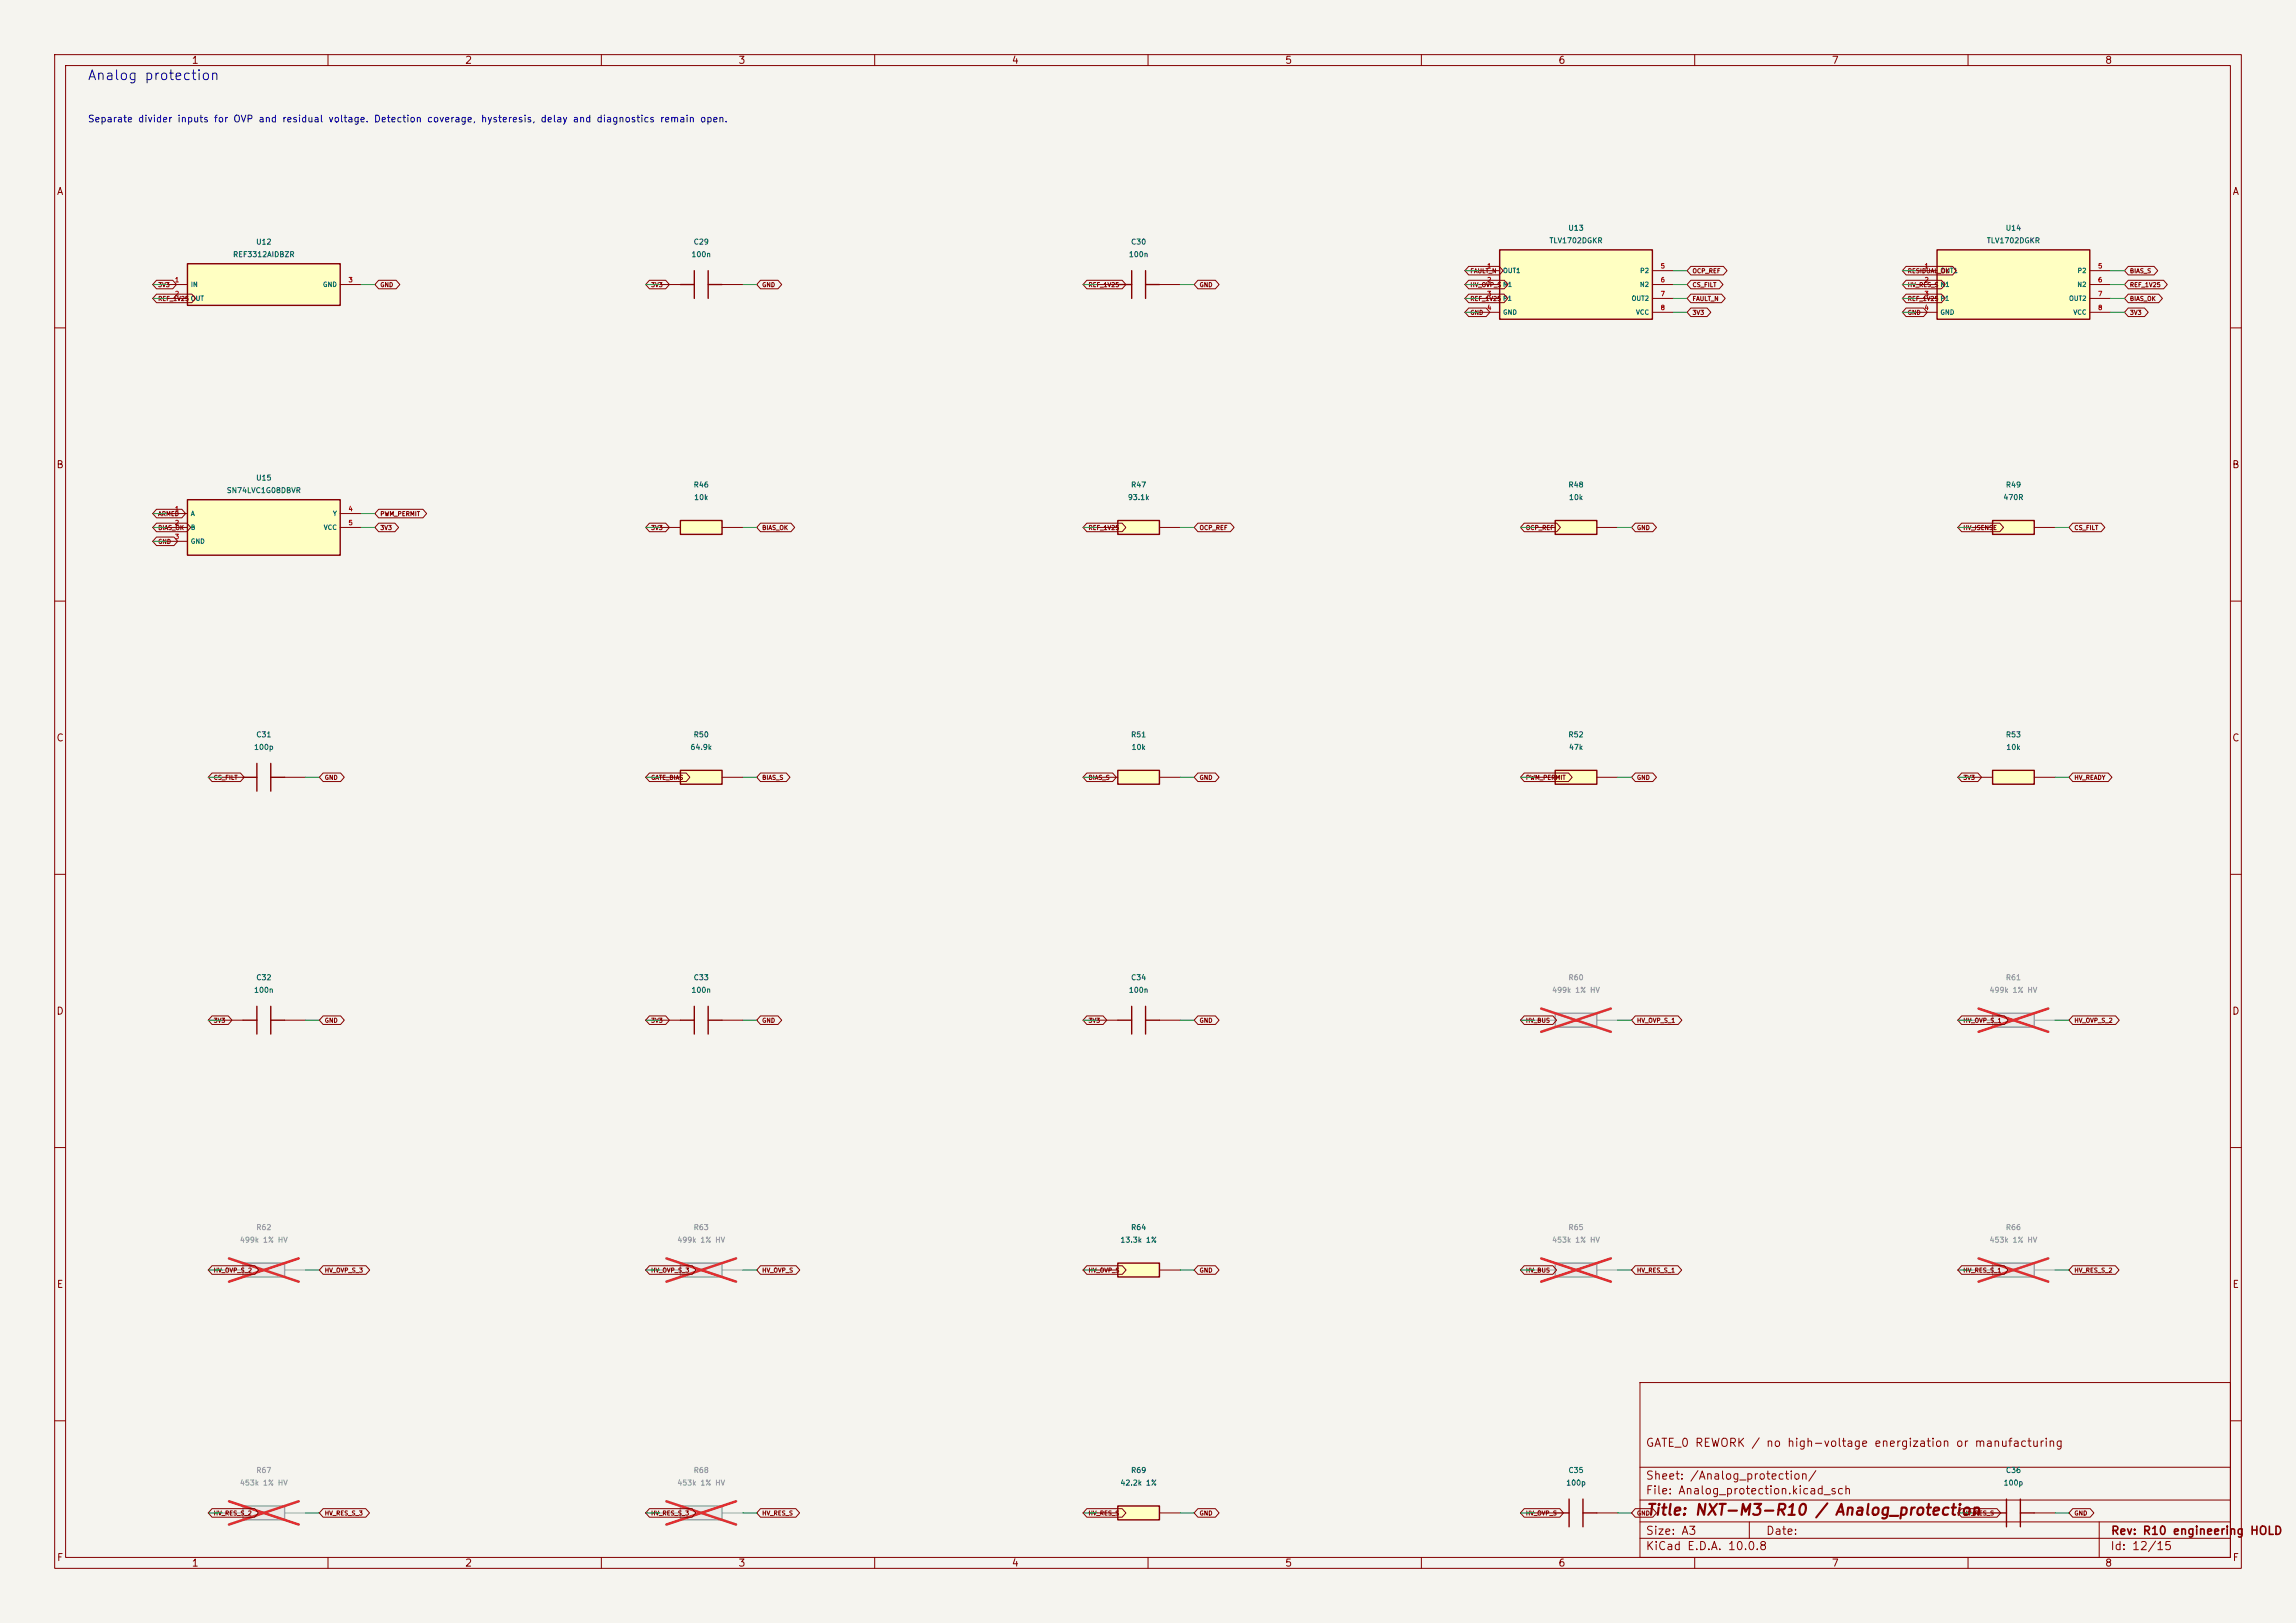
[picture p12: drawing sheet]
<svg xmlns="http://www.w3.org/2000/svg" width="420mm" height="297mm" viewBox="0 0 420 297" stroke-linecap="round" stroke-linejoin="round" font-family="sans-serif">
<defs><g id="words">
<text font-size="2" fill="#840000" x="301" y="277.8">Title: NXT-M3-R10 / Analog_protection</text>
<text font-size="1.8" fill="#0000c2" x="15.9" y="15.1">Analog protection</text>
<g font-size="1.5" fill="#840000">
<text x="300.9" y="265.1">GATE_0 REWORK / no high-voltage energization or manufacturing</text>
<text x="300.9" y="273.8">File: Analog_protection.kicad_sch</text>
<text x="300.9" y="271.1">Sheet: /Analog_protection/</text>
<text x="300.9" y="281.2">Size: A3</text>
<text x="322.9" y="281.2">Date:</text>
<text x="386" y="281.2">Rev: R10 engineering HOLD</text>
<text x="300.9" y="284">KiCad E.D.A. 10.0.8</text>
<text x="385.9" y="284">Id: 12/15</text>
</g>
<g font-size="1.3" fill="#840000">
<text x="35" y="12">1</text>
<text x="85" y="12">2</text>
<text x="135" y="12">3</text>
<text x="185" y="12">4</text>
<text x="235" y="12">5</text>
<text x="285" y="12">6</text>
<text x="335" y="12">7</text>
<text x="385" y="12">8</text>
<text x="10.3" y="36">A</text>
<text x="408.3" y="36">A</text>
<text x="10.2" y="86">B</text>
<text x="408.2" y="86">B</text>
<text x="10.2" y="136">C</text>
<text x="408.2" y="136">C</text>
<text x="10.2" y="186">D</text>
<text x="408.2" y="186">D</text>
<text x="10.3" y="236">E</text>
<text x="408.3" y="236">E</text>
<text x="10.3" y="286">F</text>
<text x="35" y="287">1</text>
<text x="85" y="287">2</text>
<text x="135" y="287">3</text>
<text x="185" y="287">4</text>
<text x="235" y="287">5</text>
<text x="285" y="287">6</text>
<text x="335" y="287">7</text>
<text x="385" y="287">8</text>
<text x="408.3" y="286">F</text>
</g>
<text font-size="1.3" fill="#0000c2" x="16" y="22.7">Separate divider inputs for OVP and residual voltage. Detection coverage, hysteresis, delay and diagnostics remain open.</text>
<g font-size="1" fill="#006464">
<text x="42.5" y="47.3">REF3312AIDBZR</text>
<text x="46.8" y="45">U12</text>
<text x="126.4" y="47.3">100n</text>
<text x="126.8" y="45">C29</text>
<text x="206.4" y="47.3">100n</text>
<text x="206.8" y="45">C30</text>
<text x="283.3" y="44.7">TLV1702DGKR</text>
<text x="286.8" y="42.4">U13</text>
<text x="363.3" y="44.7">TLV1702DGKR</text>
<text x="366.8" y="42.4">U14</text>
<text x="46.8" y="88.2">U15</text>
<text x="126.8" y="89.4">R46</text>
<text x="206.8" y="89.4">R47</text>
<text x="286.8" y="89.4">R48</text>
<text x="366.8" y="89.4">R49</text>
<text x="41.4" y="90.5">SN74LVC1G08DBVR</text>
<text x="126.9" y="91.7">10k</text>
<text x="206.2" y="91.7">93.1k</text>
<text x="286.9" y="91.7">10k</text>
<text x="366.4" y="91.7">470R</text>
<text x="46.4" y="137.4">100p</text>
<text x="46.8" y="135.1">C31</text>
<text x="126.2" y="137.4">64.9k</text>
<text x="126.8" y="135.1">R50</text>
<text x="206.8" y="135.1">R51</text>
<text x="206.9" y="137.4">10k</text>
<text x="286.8" y="135.1">R52</text>
<text x="286.9" y="137.4">47k</text>
<text x="366.8" y="135.1">R53</text>
<text x="366.9" y="137.4">10k</text>
<text x="46.8" y="179.6">C32</text>
<text x="126.8" y="179.6">C33</text>
<text x="206.8" y="179.6">C34</text>
<text x="46.4" y="181.9">100n</text>
<text x="126.4" y="181.9">100n</text>
<text x="206.4" y="181.9">100n</text>
<text x="204.9" y="227.6">13.3k 1%</text>
<text x="206.8" y="225.3">R64</text>
<text x="206.8" y="269.8">R69</text>
<text x="286.8" y="269.8">C35</text>
<text x="366.8" y="269.8">C36</text>
<text x="204.9" y="272.1">42.2k 1%</text>
<text x="286.4" y="272.1">100p</text>
<text x="366.4" y="272.1">100p</text>
</g>
<g font-size="1" fill="#939391">
<text x="286.8" y="179.6">R60</text>
<text x="366.8" y="179.6">R61</text>
<text x="283.8" y="181.9">499k 1% HV</text>
<text x="363.8" y="181.9">499k 1% HV</text>
<text x="43.8" y="227.6">499k 1% HV</text>
<text x="46.8" y="225.3">R62</text>
<text x="123.8" y="227.6">499k 1% HV</text>
<text x="126.8" y="225.3">R63</text>
<text x="283.8" y="227.6">453k 1% HV</text>
<text x="286.8" y="225.3">R65</text>
<text x="363.8" y="227.6">453k 1% HV</text>
<text x="366.8" y="225.3">R66</text>
<text x="46.8" y="269.8">R67</text>
<text x="126.8" y="269.8">R68</text>
<text x="43.8" y="272.1">453k 1% HV</text>
<text x="123.8" y="272.1">453k 1% HV</text>
</g>
<g font-size=".8" fill="#840000">
<text x="28.8" y="52.7">3V3</text>
<text x="69.5" y="52.7">GND</text>
<text x="119" y="52.7">3V3</text>
<text x="139.3" y="52.7">GND</text>
<text x="199" y="52.7">REF_1V25</text>
<text x="219.3" y="52.7">GND</text>
<text x="268.9" y="50.2">FAULT_N</text>
<text x="268.9" y="52.7">HV_OVP_SN1</text>
<text x="309.5" y="50.2">OCP_REF</text>
<text x="309.5" y="52.7">CS_FILT</text>
<text x="348.9" y="52.7">HV_RES_S N1</text>
<text x="348.9" y="50.2">RESIDUAL_OK</text>
<text x="389.5" y="50.2">BIAS_S</text>
<text x="389.5" y="52.7">REF_1V25</text>
<text x="28.8" y="55.3">REF_1V25 OUT</text>
<text x="268.9" y="55.3">REF_1V25 P1</text>
<text x="268.9" y="57.8">GND</text>
<text x="309.5" y="57.8">3V3</text>
<text x="309.5" y="55.3">FAULT_N</text>
<text x="348.9" y="55.3">REF_1V25 P1</text>
<text x="348.9" y="57.8">GND</text>
<text x="389.5" y="55.3">BIAS_OK</text>
<text x="389.5" y="57.8">3V3</text>
<text x="28.8" y="94.6">ARMED</text>
<text x="69.5" y="94.6">PWM_PERMIT</text>
<text x="28.8" y="97.2">BIAS_OK</text>
<text x="28.8" y="99.7">GND</text>
<text x="69.5" y="97.2">3V3</text>
<text x="119" y="97.2">3V3</text>
<text x="139.3" y="97.2">BIAS_OK</text>
<text x="199" y="97.2">REF_1V25</text>
<text x="219.3" y="97.2">OCP_REF</text>
<text x="279" y="97.2">OCP_REF</text>
<text x="299.3" y="97.2">GND</text>
<text x="359" y="97.2">HV_ISENSE</text>
<text x="379.4" y="97.2">CS_FILT</text>
<text x="39" y="142.9">CS_FILT</text>
<text x="59.3" y="142.9">GND</text>
<text x="119" y="142.9">GATE_BIAS</text>
<text x="139.3" y="142.9">BIAS_S</text>
<text x="199" y="142.9">BIAS_S</text>
<text x="219.3" y="142.9">GND</text>
<text x="279" y="142.9">PWM_PERMIT</text>
<text x="299.3" y="142.9">GND</text>
<text x="359" y="142.9">3V3</text>
<text x="379.4" y="142.9">HV_READY</text>
<text x="39" y="187.3">3V3</text>
<text x="59.3" y="187.3">GND</text>
<text x="119" y="187.3">3V3</text>
<text x="139.3" y="187.3">GND</text>
<text x="199" y="187.3">3V3</text>
<text x="219.3" y="187.3">GND</text>
<text x="279" y="187.3">HV_BUS</text>
<text x="299.3" y="187.3">HV_OVP_S_1</text>
<text x="359" y="187.3">HV_OVP_S_1</text>
<text x="379.4" y="187.3">HV_OVP_S_2</text>
<text x="39" y="233.1">HV_OVP_S_2</text>
<text x="59.3" y="233.1">HV_OVP_S_3</text>
<text x="119" y="233.1">HV_OVP_S_3</text>
<text x="139.3" y="233.1">HV_OVP_S</text>
<text x="199" y="233.1">HV_OVP_S</text>
<text x="219.3" y="233.1">GND</text>
<text x="279" y="233.1">HV_BUS</text>
<text x="299.3" y="233.1">HV_RES_S_1</text>
<text x="359" y="233.1">HV_RES_S_1</text>
<text x="379.4" y="233.1">HV_RES_S_2</text>
<text x="39" y="277.5">HV_RES_S_2</text>
<text x="59.3" y="277.5">HV_RES_S_3</text>
<text x="119" y="277.5">HV_RES_S_3</text>
<text x="139.3" y="277.5">HV_RES_S</text>
<text x="199" y="277.5">HV_RES_S</text>
<text x="219.3" y="277.5">GND</text>
<text x="279" y="277.5">HV_OVP_S</text>
<text x="299.3" y="277.5">GND</text>
<text x="359" y="277.5">HV_RES_S</text>
<text x="379.4" y="277.5">GND</text>
</g>
<g font-size=".8" fill="#a90000">
<text x="31.9" y="51.9">1</text>
<text x="63.7" y="51.9">3</text>
<text x="271.9" y="49.3">1</text>
<text x="271.9" y="51.9">2</text>
<text x="303.7" y="49.3">5</text>
<text x="303.7" y="51.9">6</text>
<text x="351.9" y="49.3">1</text>
<text x="351.9" y="51.9">2</text>
<text x="383.7" y="49.3">5</text>
<text x="383.7" y="51.9">6</text>
<text x="31.9" y="54.4">2</text>
<text x="271.9" y="54.4">3</text>
<text x="271.9" y="56.9">4</text>
<text x="303.7" y="54.4">7</text>
<text x="303.7" y="56.9">8</text>
<text x="351.9" y="54.4">3</text>
<text x="351.9" y="56.9">4</text>
<text x="383.7" y="54.4">7</text>
<text x="383.7" y="56.9">8</text>
<text x="31.9" y="93.8">1</text>
<text x="63.7" y="93.8">4</text>
<text x="31.9" y="96.3">2</text>
<text x="31.9" y="98.8">3</text>
<text x="63.7" y="96.3">5</text>
</g>
<g font-size=".8" fill="#006464">
<text x="34.8" y="52.7">IN</text>
<text x="59" y="52.7">GND</text>
<text x="274.8" y="50.2">OUT1</text>
<text x="299.9" y="52.7">N2</text>
<text x="299.9" y="50.2">P2</text>
<text x="354.9" y="50.2">OUT1</text>
<text x="379.9" y="52.7">N2</text>
<text x="379.9" y="50.2">P2</text>
<text x="274.8" y="57.8">GND</text>
<text x="298.4" y="55.2">OUT2</text>
<text x="299.2" y="57.8">VCC</text>
<text x="354.9" y="57.8">GND</text>
<text x="378.4" y="55.2">OUT2</text>
<text x="379.2" y="57.8">VCC</text>
<text x="34.8" y="94.6">A</text>
<text x="60.8" y="94.6">Y</text>
<text x="34.8" y="97.2">B</text>
<text x="34.8" y="99.7">GND</text>
<text x="59.1" y="97.2">VCC</text>
</g>
</g></defs>
<path d="M0 0h420v297h-420z" fill="#f5f4ef" stroke="#f5f4ef" stroke-width=".18"/>
<g fill="none" stroke="#840000" stroke-width=".18">
<path d="M10 10h400v277h-400zM12 12h396v273h-396zM60 10v2M110 10v2M160 10v2M210 10v2M260 10v2M310 10v2M360 10v2M10 60h2M408 60h2M10 110h2"/>
<path d="M408 110h2M10 160h2M408 160h2M10 210h2M408 210h2M300 253h108v32h-108zM10 260h2M300 278.5h108M300 274.5h108M300 268.5h108M320 278.5v3M384 278.5v6.5"/>
<path d="M408 260h2M60 285v2M110 285v2M160 285v2M210 285v2M260 285v2M300 281.5h108M310 285v2M360 285v2"/>
</g>
<path d="M364.5 141h7.6v2.5h-7.6z" fill="#ffffc2"/>
<path d="M364.5 141h7.6v2.5h-7.6z" fill="none" stroke="#840000" stroke-width=".25"/>
<path d="M360.7 142.2h3.8M372.1 142.2h3.8" fill="none" stroke="#840000" stroke-width=".18"/>
<path d="M204.5 141h7.6v2.5h-7.6z" fill="#ffffc2"/>
<path d="M204.5 141h7.6v2.5h-7.6z" fill="none" stroke="#840000" stroke-width=".25"/>
<path d="M200.7 142.2h3.8M212.1 142.2h3.8" fill="none" stroke="#840000" stroke-width=".18"/>
<path d="M284.5 185.4h7.6v2.6h-7.6z" fill="#ebeae8"/>
<path d="M284.5 185.4h7.6v2.6h-7.6z" fill="none" stroke="#9c9b98" stroke-width=".25"/>
<path d="M280.7 186.7h3.8M292.1 186.7h3.8" fill="none" stroke="#9c9b98" stroke-width=".18"/>
<path d="M281.9 184.6l12.8 4.2M294.7 184.6l-12.8 4.2" fill="none" stroke="#e12e31" stroke-width=".46"/>
<path d="M124.5 52.1h2.5M127 49.5v5.1M129.5 52.1h2.6M129.5 49.5v5.1" fill="none" stroke="#840000" stroke-width=".25"/>
<path d="M120.6 52.1h3.9M132.1 52.1h3.8" fill="none" stroke="#840000" stroke-width=".18"/>
<path d="M364.5 185.4h7.6v2.6h-7.6z" fill="#ebeae8"/>
<path d="M364.5 185.4h7.6v2.6h-7.6z" fill="none" stroke="#9c9b98" stroke-width=".25"/>
<path d="M360.7 186.7h3.8M372.1 186.7h3.8" fill="none" stroke="#9c9b98" stroke-width=".18"/>
<path d="M361.9 184.6l12.8 4.2M374.7 184.6l-12.8 4.2" fill="none" stroke="#e12e31" stroke-width=".46"/>
<path d="M284.5 231.1h7.6v2.6h-7.6z" fill="#ebeae8"/>
<path d="M284.5 231.1h7.6v2.6h-7.6z" fill="none" stroke="#9c9b98" stroke-width=".25"/>
<path d="M280.7 232.4h3.8M292.1 232.4h3.8" fill="none" stroke="#9c9b98" stroke-width=".18"/>
<path d="M281.9 230.3l12.8 4.2M294.7 230.3l-12.8 4.2" fill="none" stroke="#e12e31" stroke-width=".46"/>
<path d="M364.5 231.1h7.6v2.6h-7.6z" fill="#ebeae8"/>
<path d="M364.5 231.1h7.6v2.6h-7.6z" fill="none" stroke="#9c9b98" stroke-width=".25"/>
<path d="M360.7 232.4h3.8M372.1 232.4h3.8" fill="none" stroke="#9c9b98" stroke-width=".18"/>
<path d="M361.9 230.3l12.8 4.2M374.7 230.3l-12.8 4.2" fill="none" stroke="#e12e31" stroke-width=".46"/>
<path d="M284.5 276.9h2.5M287 274.3v5.1M289.6 276.9h2.5M289.6 274.3v5.1" fill="none" stroke="#840000" stroke-width=".25"/>
<path d="M280.7 276.9h3.8M292.1 276.9h3.8" fill="none" stroke="#840000" stroke-width=".18"/>
<path d="M34.3 48.3h27.9v7.6h-27.9z" fill="#ffffc2"/>
<path d="M34.3 48.3h27.9v7.6h-27.9zM364.5 276.9h2.5M367 274.3v5.1M369.6 276.9h2.5M369.6 274.3v5.1" fill="none" stroke="#840000" stroke-width=".25"/>
<path d="M30.5 52.1h3.8M30.5 54.6h3.8M62.2 52.1h3.8M360.7 276.9h3.8M372.1 276.9h3.8" fill="none" stroke="#840000" stroke-width=".18"/>
<path d="M204.5 95.3h7.6v2.5h-7.6z" fill="#ffffc2"/>
<path d="M204.5 95.3h7.6v2.5h-7.6z" fill="none" stroke="#840000" stroke-width=".25"/>
<path d="M200.7 96.5h3.8M212.1 96.5h3.8" fill="none" stroke="#840000" stroke-width=".18"/>
<path d="M364.5 95.3h7.6v2.5h-7.6z" fill="#ffffc2"/>
<path d="M364.5 95.3h7.6v2.5h-7.6z" fill="none" stroke="#840000" stroke-width=".25"/>
<path d="M360.7 96.5h3.8M372.1 96.5h3.8" fill="none" stroke="#840000" stroke-width=".18"/>
<path d="M204.5 275.6h7.6v2.5h-7.6z" fill="#ffffc2"/>
<path d="M204.5 275.6h7.6v2.5h-7.6z" fill="none" stroke="#840000" stroke-width=".25"/>
<path d="M200.7 276.9h3.8M212.1 276.9h3.8" fill="none" stroke="#840000" stroke-width=".18"/>
<path d="M124.5 95.3h7.6v2.5h-7.6z" fill="#ffffc2"/>
<path d="M124.5 95.3h7.6v2.5h-7.6z" fill="none" stroke="#840000" stroke-width=".25"/>
<path d="M120.6 96.5h3.9M132.1 96.5h3.8" fill="none" stroke="#840000" stroke-width=".18"/>
<path d="M44.4 275.6h7.7v2.5h-7.7z" fill="#ebeae8"/>
<path d="M44.4 275.6h7.7v2.5h-7.7z" fill="none" stroke="#9c9b98" stroke-width=".25"/>
<path d="M40.6 276.9h3.8M52.1 276.9h3.8" fill="none" stroke="#9c9b98" stroke-width=".18"/>
<path d="M41.9 274.7l12.7 4.3M54.6 274.7l-12.7 4.3" fill="none" stroke="#e12e31" stroke-width=".46"/>
<path d="M47 139.7v5.1M49.5 139.7v5.1M44.4 142.2h2.6M49.5 142.2h2.6" fill="none" stroke="#840000" stroke-width=".25"/>
<path d="M40.6 142.2h3.8M52.1 142.2h3.8" fill="none" stroke="#840000" stroke-width=".18"/>
<path d="M124.5 141h7.6v2.5h-7.6z" fill="#ffffc2"/>
<path d="M124.5 141h7.6v2.5h-7.6z" fill="none" stroke="#840000" stroke-width=".25"/>
<path d="M120.6 142.2h3.9M132.1 142.2h3.8" fill="none" stroke="#840000" stroke-width=".18"/>
<path d="M284.5 95.3h7.6v2.5h-7.6z" fill="#ffffc2"/>
<path d="M284.5 95.3h7.6v2.5h-7.6zM44.4 186.7h2.6M47 184.2v5M49.5 186.7h2.6M49.5 184.2v5" fill="none" stroke="#840000" stroke-width=".25"/>
<path d="M280.7 96.5h3.8M292.1 96.5h3.8M40.6 186.7h3.8M52.1 186.7h3.8" fill="none" stroke="#840000" stroke-width=".18"/>
<path d="M34.3 91.4h27.9v10.2h-27.9z" fill="#ffffc2"/>
<path d="M34.3 91.4h27.9v10.2h-27.9z" fill="none" stroke="#840000" stroke-width=".25"/>
<path d="M30.5 94h3.8M30.5 96.5h3.8M30.5 99.1h3.8M62.2 94h3.8M62.2 96.5h3.8" fill="none" stroke="#840000" stroke-width=".18"/>
<path d="M274.3 45.7h28v12.7h-28z" fill="#ffffc2"/>
<path d="M204.5 52.1h2.5M207 49.5v5.1M209.5 52.1h2.6M209.5 49.5v5.1M274.3 45.7h28v12.7h-28z" fill="none" stroke="#840000" stroke-width=".25"/>
<path d="M200.7 52.1h3.8M212.1 52.1h3.8M270.5 49.5h3.8M270.5 52.1h3.8M270.5 54.6h3.8M270.5 57.2h3.8M302.3 49.5h3.8M302.3 52.1h3.8M302.3 54.6h3.8M302.3 57.2h3.8" fill="none" stroke="#840000" stroke-width=".18"/>
<path d="M44.4 231.1h7.7v2.6h-7.7z" fill="#ebeae8"/>
<path d="M44.4 231.1h7.7v2.6h-7.7z" fill="none" stroke="#9c9b98" stroke-width=".25"/>
<path d="M40.6 232.4h3.8M52.1 232.4h3.8" fill="none" stroke="#9c9b98" stroke-width=".18"/>
<path d="M41.9 230.3l12.7 4.2M54.6 230.3l-12.7 4.2" fill="none" stroke="#e12e31" stroke-width=".46"/>
<path d="M124.5 186.7h2.5M127 184.2v5M129.5 186.7h2.6M129.5 184.2v5" fill="none" stroke="#840000" stroke-width=".25"/>
<path d="M120.6 186.7h3.9M132.1 186.7h3.8" fill="none" stroke="#840000" stroke-width=".18"/>
<path d="M124.5 231.1h7.6v2.6h-7.6z" fill="#ebeae8"/>
<path d="M124.5 231.1h7.6v2.6h-7.6z" fill="none" stroke="#9c9b98" stroke-width=".25"/>
<path d="M120.6 232.4h3.9M132.1 232.4h3.8" fill="none" stroke="#9c9b98" stroke-width=".18"/>
<path d="M121.9 230.3l12.7 4.2M134.6 230.3l-12.7 4.2" fill="none" stroke="#e12e31" stroke-width=".46"/>
<path d="M124.5 275.6h7.6v2.5h-7.6z" fill="#ebeae8"/>
<path d="M124.5 275.6h7.6v2.5h-7.6z" fill="none" stroke="#9c9b98" stroke-width=".25"/>
<path d="M120.6 276.9h3.9M132.1 276.9h3.8" fill="none" stroke="#9c9b98" stroke-width=".18"/>
<path d="M121.9 274.7l12.7 4.3M134.6 274.7l-12.7 4.3" fill="none" stroke="#e12e31" stroke-width=".46"/>
<path d="M204.5 186.7h2.5M207 184.2v5M209.5 186.7h2.6M209.5 184.2v5" fill="none" stroke="#840000" stroke-width=".25"/>
<path d="M200.7 186.7h3.8M212.1 186.7h3.8" fill="none" stroke="#840000" stroke-width=".18"/>
<path d="M204.5 231.1h7.6v2.6h-7.6z" fill="#ffffc2"/>
<path d="M204.5 231.1h7.6v2.6h-7.6z" fill="none" stroke="#840000" stroke-width=".25"/>
<path d="M200.7 232.4h3.8M212.1 232.4h3.8" fill="none" stroke="#840000" stroke-width=".18"/>
<path d="M284.5 141h7.6v2.5h-7.6z" fill="#ffffc2"/>
<path d="M284.5 141h7.6v2.5h-7.6z" fill="none" stroke="#840000" stroke-width=".25"/>
<path d="M280.7 142.2h3.8M292.1 142.2h3.8" fill="none" stroke="#840000" stroke-width=".18"/>
<path d="M354.3 45.7h28v12.7h-28z" fill="#ffffc2"/>
<path d="M354.3 45.7h28v12.7h-28z" fill="none" stroke="#840000" stroke-width=".25"/>
<g fill="none" stroke="#840000" stroke-width=".18">
<path d="M28.6 51.3h3l.7 .8-.7 .8h-3l-.7-.8zM28.6 53.8h6.5l.7 .8-.7 .8h-6.5l-.7-.8zM69.3 51.3h3.2l.6 .8-.6 .8h-3.2l-.7-.8zM118.8 51.3h3l.6 .8-.6 .8h-3l-.7-.8zM139.1 51.3h3.2l.7 .8-.7 .8h-3.2l-.7-.8zM198.8 51.3h6.5l.7 .8-.7 .8h-6.5l-.7-.8zM219.1 51.3h3.2l.7 .8-.7 .8h-3.2l-.7-.8zM268.7 53.8h6.4l.7 .8-.7 .8h-6.4l-.7-.8zM268.7 48.7h5.6l.6 .8-.6 .8h-5.6l-.7-.8zM268.7 51.3h6.5l.6 .8-.6 .8h-6.5l-.7-.8zM268.7 56.4h3.1l.7 .8-.7 .7h-3.1l-.7-.7zM309.3 56.4h3l.6 .8-.6 .7h-3l-.7-.7z"/>
<path d="M309.3 48.7h5.9l.7 .8-.7 .8h-5.9l-.7-.8zM309.3 51.3h5.2l.7 .8-.7 .8h-5.2l-.7-.8zM309.3 53.8h5.6l.7 .8-.7 .8h-5.6l-.7-.8zM348.7 51.3h6.4l.7 .8-.7 .8h-6.4l-.7-.8zM348.7 53.8h6.4l.7 .8-.7 .8h-6.4l-.7-.8zM348.7 56.4h3.2l.6 .8-.6 .7h-3.2l-.7-.7zM348.7 48.7h8.5l.7 .8-.7 .8h-8.5l-.7-.8zM350.5 49.5h3.8M350.5 52.1h3.8M350.5 54.6h3.8M350.5 57.2h3.8M382.3 49.5h3.8"/>
<path d="M382.3 52.1h3.8M382.3 54.6h3.8M382.3 57.2h3.8M389.3 48.7h4.7l.7 .8-.7 .8h-4.7l-.7-.8zM389.3 51.3h6.5l.7 .8-.7 .8h-6.5l-.7-.8zM389.3 53.8h5.6l.7 .8-.7 .8h-5.6l-.7-.8zM389.3 56.4h3l.7 .8-.7 .7h-3l-.7-.7zM28.6 95.7h5.6l.7 .8-.7 .8h-5.6l-.7-.8zM28.6 93.2h4.7l.7 .8-.7 .8h-4.7l-.7-.8zM28.6 98.3h3.2l.7 .8-.7 .7h-3.2l-.7-.7zM69.3 95.7h2.9l.7 .8-.7 .8h-2.9l-.7-.8zM69.3 93.2h8.1l.6 .8-.6 .8h-8.1l-.7-.8z"/>
<path d="M118.8 95.7h3l.6 .8-.6 .8h-3l-.7-.8zM139.1 95.7h5.6l.7 .8-.7 .8h-5.6l-.7-.8zM198.8 95.7h6.5l.7 .8-.7 .8h-6.5l-.7-.8zM219.1 95.7h6l.7 .8-.7 .8h-6l-.7-.8zM278.8 95.7h6l.6 .8-.6 .8h-6l-.7-.8zM299.1 95.7h3.2l.7 .8-.7 .8h-3.2l-.7-.8zM358.8 95.7h7l.7 .8-.7 .8h-7l-.7-.8zM379.1 95.7h5.2l.7 .8-.7 .8h-5.2l-.6-.8zM38.8 141.5h5.2l.7 .7-.7 .8h-5.2l-.7-.8zM59.1 141.5h3.2l.7 .7-.7 .8h-3.2l-.7-.8zM118.8 141.5h6.7l.7 .7-.7 .8h-6.7l-.7-.8zM139.1 141.5h4.7l.7 .7-.7 .8h-4.7l-.7-.8z"/>
<path d="M198.8 141.5h4.7l.7 .7-.7 .8h-4.7l-.7-.8zM219.1 141.5h3.2l.7 .7-.7 .8h-3.2l-.7-.8zM278.8 141.5h8.1l.7 .7-.7 .8h-8.1l-.7-.8zM299.1 141.5h3.2l.7 .7-.7 .8h-3.2l-.7-.8zM358.8 141.5h3l.7 .7-.7 .8h-3l-.7-.8zM379.1 141.5h6.5l.7 .7-.7 .8h-6.5l-.6-.8zM38.8 185.9h3l.6 .8-.6 .8h-3l-.7-.8zM59.1 185.9h3.2l.7 .8-.7 .8h-3.2l-.7-.8zM118.8 185.9h3l.6 .8-.6 .8h-3l-.7-.8zM139.1 185.9h3.2l.7 .8-.7 .8h-3.2l-.7-.8zM198.8 185.9h3l.7 .8-.7 .8h-3l-.7-.8zM219.1 185.9h3.2l.7 .8-.7 .8h-3.2l-.7-.8z"/>
<path d="M278.8 185.9h5.3l.6 .8-.6 .8h-5.3l-.7-.8zM299.1 185.9h7.9l.7 .8-.7 .8h-7.9l-.7-.8zM358.8 185.9h7.9l.6 .8-.6 .8h-7.9l-.7-.8zM379.1 185.9h7.9l.7 .8-.7 .8h-7.9l-.6-.8zM38.8 231.6h7.8l.7 .8-.7 .8h-7.8l-.7-.8zM59.1 231.6h7.8l.7 .8-.7 .8h-7.8l-.7-.8zM118.8 231.6h7.8l.7 .8-.7 .8h-7.8l-.7-.8zM139.1 231.6h6.5l.7 .8-.7 .8h-6.5l-.7-.8zM198.8 231.6h6.5l.7 .8-.7 .8h-6.5l-.7-.8zM219.1 231.6h3.2l.7 .8-.7 .8h-3.2l-.7-.8zM278.8 231.6h5.3l.6 .8-.6 .8h-5.3l-.7-.8zM299.1 231.6h7.8l.7 .8-.7 .8h-7.8l-.7-.8z"/>
<path d="M358.8 231.6h7.8l.7 .8-.7 .8h-7.8l-.7-.8zM379.1 231.6h7.8l.7 .8-.7 .8h-7.8l-.6-.8zM38.8 276.1h7.8l.7 .8-.7 .7h-7.8l-.7-.7zM59.1 276.1h7.8l.7 .8-.7 .7h-7.8l-.7-.7zM118.8 276.1h7.8l.7 .8-.7 .7h-7.8l-.7-.7zM139.1 276.1h6.5l.7 .8-.7 .7h-6.5l-.7-.7zM198.8 276.1h6.5l.7 .8-.7 .7h-6.5l-.7-.7zM219.1 276.1h3.2l.7 .8-.7 .7h-3.2l-.7-.7zM278.8 276.1h6.5l.7 .8-.7 .7h-6.5l-.7-.7zM299.1 276.1h3.2l.7 .8-.7 .7h-3.2l-.7-.7zM358.8 276.1h6.5l.7 .8-.7 .7h-6.5l-.7-.7zM379.1 276.1h3.2l.7 .8-.7 .7h-3.2l-.6-.7z"/>
</g>
<g fill="none" stroke="#009600" stroke-width=".18">
<path d="M27.9 52.1h2.6M27.9 54.6h2.6M66 52.1h2.6M118.1 52.1h2.5M135.9 52.1h2.5M198.1 52.1h2.6M215.9 52.1h2.5M268 52.1h2.5M268 57.2h2.5M268 49.5h2.5M268 54.6h2.5M306.1 52.1h2.5"/>
<path d="M306.1 57.2h2.5M306.1 49.5h2.5M306.1 54.6h2.5M348 52.1h2.5M348 57.2h2.5M348 49.5h2.5M348 54.6h2.5M386.1 52.1h2.5M386.1 57.2h2.5M386.1 49.5h2.5M386.1 54.6h2.5M27.9 94h2.6"/>
<path d="M27.9 96.5h2.6M27.9 99.1h2.6M66 94h2.6M66 96.5h2.6M118.1 96.5h2.5M135.9 96.5h2.5M198.1 96.5h2.6M215.9 96.5h2.5M278.1 96.5h2.6M295.9 96.5h2.5M358.1 96.5h2.6M375.9 96.5h2.6"/>
<path d="M38.1 142.2h2.5M55.9 142.2h2.5M118.1 142.2h2.5M135.9 142.2h2.5M198.1 142.2h2.6M215.9 142.2h2.5M278.1 142.2h2.6M295.9 142.2h2.5M358.1 142.2h2.6M375.9 142.2h2.6M38.1 186.7h2.5M55.9 186.7h2.5"/>
<path d="M118.1 186.7h2.5M135.9 186.7h2.5M198.1 186.7h2.6M215.9 186.7h2.5M278.1 186.7h2.6M295.9 186.7h2.5M358.1 186.7h2.6M375.9 186.7h2.6M38.1 232.4h2.5M55.9 232.4h2.5M118.1 232.4h2.5M135.9 232.4h2.5"/>
<path d="M198.1 232.4h2.6M215.9 232.4h2.5M278.1 232.4h2.6M295.9 232.4h2.5M358.1 232.4h2.6M375.9 232.4h2.6M38.1 276.9h2.5M55.9 276.9h2.5M118.1 276.9h2.5M135.9 276.9h2.5M198.1 276.9h2.6M215.9 276.9h2.5"/>
<path d="M278.1 276.9h2.6M295.9 276.9h2.5M358.1 276.9h2.6M375.9 276.9h2.6"/>
</g>
<use href="#words"/>
</svg>
